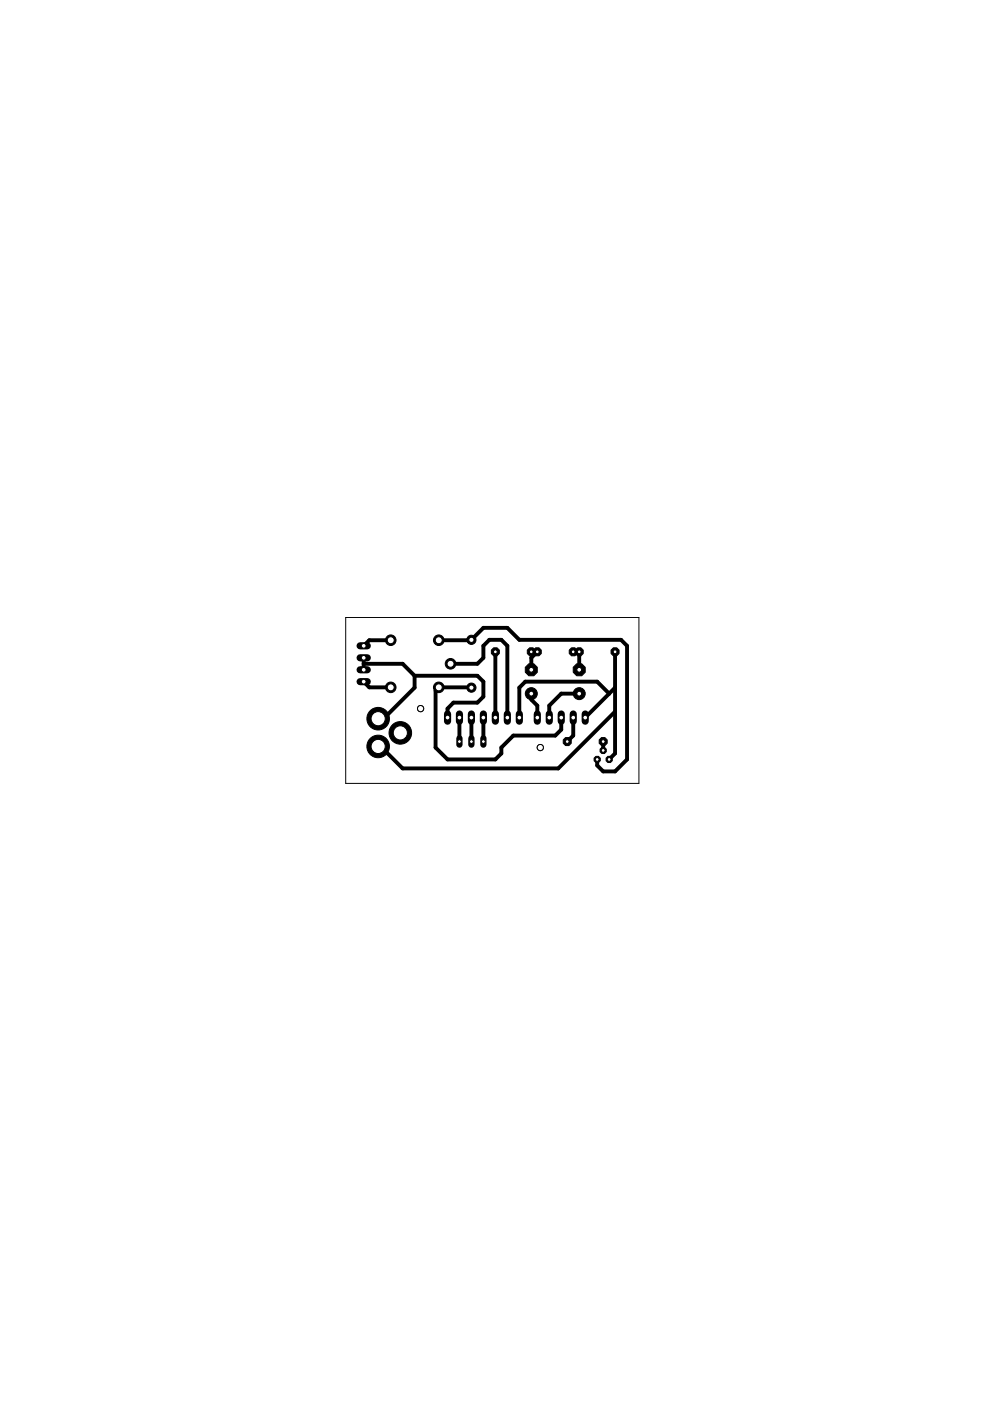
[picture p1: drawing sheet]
<svg xmlns="http://www.w3.org/2000/svg" width="210mm" height="297mm" viewBox="0 0 210 297" stroke-linecap="round" stroke-linejoin="round" font-family="sans-serif">
<g fill="none" stroke="#000" stroke-width=".83">
<path d="M77.1 139.5v2.5M82.8 135.7h-4.5l-1.2 1.2M93 135.7h6.9l2.6-2.6h5.1l2.5 2.6h21.6l1.2 1.2v24.1l-2.5 2.6h-2.5l-1.3-1.3v-1.3M105 138.2v13.9M112.6 138.2h1.3l-1.3 1.3v2.5M121.5 138.2h1.3v3.8M130.4 138.2v21.5l-1.2 1.3M77.1 140.7h8.3l2.5 2.6M77.1 144.5l1.2 1.2h4.5M87.9 143.3h13.3l1.3 1.2v3.2l-1.3 1.3h-5.1l-1.2 1.2v1.9M87.9 143.3v2.5l-6.6 6.6h-1.1M95.5 140.7h5.7l1.3-1.2v-2.6l1.3-1.2h2.5l1.3 1.2v15.2"/>
<path d="M97.4 152.1v5.1M99.9 145.8l-6.9-.1-.6 .7v12.1l2.5 2.5h10.1l1.3-1.3v-1.2l2.5-2.5h8.9l1.3-1.3v-2.6M99.9 152.1v5.1M102.5 152.1v5.1M112.6 147.1v1.2l1.3 1.3v2.5M121.5 152.1v3.9l-1.2 1.2M122.8 147.1h-3.8l-2.5 2.5v2.5M127.9 157.2v1.9M129.2 147.1l-2.6-2.6h-15.2l-1.3 1.3v6.3M129.2 147.1l-5.1 5M130.4 145.8l-1.2 1.3M130.4 150.9l-12 12h-33l-4.7-4.6h-.5"/>
</g>
<circle cx="122.8" cy="147.1" r="1.27" fill="#000" stroke="#000" stroke-width=".21"/>
<circle cx="122.8" cy="147.1" r=".51" fill="#fff" stroke="#000" stroke-width=".21"/>
<circle cx="122.8" cy="142" r="1.38" fill="#000" stroke="#000" stroke-width=".21"/>
<circle cx="122.8" cy="142" r=".51" fill="#fff" stroke="#000" stroke-width=".21"/>
<circle cx="112.6" cy="147.1" r="1.27" fill="#000" stroke="#000" stroke-width=".21"/>
<circle cx="112.6" cy="147.1" r=".51" fill="#fff" stroke="#000" stroke-width=".21"/>
<circle cx="112.6" cy="142" r="1.38" fill="#000" stroke="#000" stroke-width=".21"/>
<circle cx="112.6" cy="142" r=".51" fill="#fff" stroke="#000" stroke-width=".21"/>
<circle cx="99.9" cy="135.7" r=".97" fill="#000" stroke="#000" stroke-width=".21"/>
<circle cx="99.9" cy="135.7" r=".55" fill="#fff" stroke="#000" stroke-width=".21"/>
<circle cx="99.9" cy="145.8" r=".97" fill="#000" stroke="#000" stroke-width=".21"/>
<circle cx="99.9" cy="145.8" r=".55" fill="#fff" stroke="#000" stroke-width=".21"/>
<path d="M76.3 136.9h1.6" fill="none" stroke="#000" stroke-width="1.5"/>
<circle cx="77.1" cy="136.9" r=".51" fill="#fff" stroke="#000" stroke-width=".21"/>
<path d="M76.3 139.5h1.6" fill="none" stroke="#000" stroke-width="1.5"/>
<circle cx="77.1" cy="139.5" r=".51" fill="#fff" stroke="#000" stroke-width=".21"/>
<path d="M76.3 142h1.6" fill="none" stroke="#000" stroke-width="1.5"/>
<circle cx="77.1" cy="142" r=".51" fill="#fff" stroke="#000" stroke-width=".21"/>
<path d="M76.3 144.5h1.6" fill="none" stroke="#000" stroke-width="1.5"/>
<circle cx="77.1" cy="144.5" r=".51" fill="#fff" stroke="#000" stroke-width=".21"/>
<circle cx="82.8" cy="135.7" r="1.12" fill="#000" stroke="#000" stroke-width=".21"/>
<circle cx="82.8" cy="135.7" r=".74" fill="#fff" stroke="#000" stroke-width=".21"/>
<circle cx="82.8" cy="145.7" r="1.12" fill="#000" stroke="#000" stroke-width=".21"/>
<circle cx="82.8" cy="145.7" r=".74" fill="#fff" stroke="#000" stroke-width=".21"/>
<circle cx="93" cy="145.7" r="1.12" fill="#000" stroke="#000" stroke-width=".21"/>
<circle cx="93" cy="145.7" r=".74" fill="#fff" stroke="#000" stroke-width=".21"/>
<circle cx="93" cy="135.7" r="1.12" fill="#000" stroke="#000" stroke-width=".21"/>
<circle cx="93" cy="135.7" r=".74" fill="#fff" stroke="#000" stroke-width=".21"/>
<circle cx="95.5" cy="140.7" r="1.12" fill="#000" stroke="#000" stroke-width=".21"/>
<circle cx="95.5" cy="140.7" r=".74" fill="#fff" stroke="#000" stroke-width=".21"/>
<circle cx="120.3" cy="157.2" r=".92" fill="#000" stroke="#000" stroke-width=".21"/>
<circle cx="120.3" cy="157.2" r=".4" fill="#fff" stroke="#000" stroke-width=".21"/>
<circle cx="127.9" cy="157.2" r=".92" fill="#000" stroke="#000" stroke-width=".21"/>
<circle cx="127.9" cy="157.2" r=".4" fill="#fff" stroke="#000" stroke-width=".21"/>
<circle cx="105" cy="138.2" r=".92" fill="#000" stroke="#000" stroke-width=".21"/>
<circle cx="105" cy="138.2" r=".4" fill="#fff" stroke="#000" stroke-width=".21"/>
<circle cx="112.6" cy="138.2" r=".92" fill="#000" stroke="#000" stroke-width=".21"/>
<circle cx="112.6" cy="138.2" r=".4" fill="#fff" stroke="#000" stroke-width=".21"/>
<circle cx="113.9" cy="138.2" r=".92" fill="#000" stroke="#000" stroke-width=".21"/>
<circle cx="113.9" cy="138.2" r=".4" fill="#fff" stroke="#000" stroke-width=".21"/>
<circle cx="121.5" cy="138.2" r=".92" fill="#000" stroke="#000" stroke-width=".21"/>
<circle cx="121.5" cy="138.2" r=".4" fill="#fff" stroke="#000" stroke-width=".21"/>
<circle cx="122.8" cy="138.2" r=".92" fill="#000" stroke="#000" stroke-width=".21"/>
<circle cx="122.8" cy="138.2" r=".4" fill="#fff" stroke="#000" stroke-width=".21"/>
<circle cx="130.4" cy="138.2" r=".92" fill="#000" stroke="#000" stroke-width=".21"/>
<circle cx="130.4" cy="138.2" r=".4" fill="#fff" stroke="#000" stroke-width=".21"/>
<circle cx="129.2" cy="161" r=".71" fill="#000" stroke="#000" stroke-width=".21"/>
<circle cx="129.2" cy="161" r=".4" fill="#fff" stroke="#000" stroke-width=".21"/>
<circle cx="127.9" cy="159.1" r=".71" fill="#000" stroke="#000" stroke-width=".21"/>
<circle cx="127.9" cy="159.1" r=".4" fill="#fff" stroke="#000" stroke-width=".21"/>
<circle cx="126.6" cy="161" r=".71" fill="#000" stroke="#000" stroke-width=".21"/>
<circle cx="126.6" cy="161" r=".4" fill="#fff" stroke="#000" stroke-width=".21"/>
<path d="M94.9 151.4v1.5" fill="none" stroke="#000" stroke-width="1.5"/>
<circle cx="94.9" cy="152.1" r=".51" fill="#fff" stroke="#000" stroke-width=".21"/>
<path d="M97.4 151.4v1.5" fill="none" stroke="#000" stroke-width="1.5"/>
<circle cx="97.4" cy="152.1" r=".51" fill="#fff" stroke="#000" stroke-width=".21"/>
<path d="M99.9 151.4v1.5" fill="none" stroke="#000" stroke-width="1.5"/>
<circle cx="99.9" cy="152.1" r=".51" fill="#fff" stroke="#000" stroke-width=".21"/>
<path d="M102.5 151.4v1.5" fill="none" stroke="#000" stroke-width="1.5"/>
<circle cx="102.5" cy="152.1" r=".51" fill="#fff" stroke="#000" stroke-width=".21"/>
<path d="M105 151.4v1.5" fill="none" stroke="#000" stroke-width="1.5"/>
<circle cx="105" cy="152.1" r=".51" fill="#fff" stroke="#000" stroke-width=".21"/>
<path d="M107.6 151.4v1.5" fill="none" stroke="#000" stroke-width="1.5"/>
<circle cx="107.6" cy="152.1" r=".51" fill="#fff" stroke="#000" stroke-width=".21"/>
<path d="M110.1 151.4v1.5" fill="none" stroke="#000" stroke-width="1.5"/>
<circle cx="110.1" cy="152.1" r=".51" fill="#fff" stroke="#000" stroke-width=".21"/>
<path d="M97.4 156.5v1.4" fill="none" stroke="#000" stroke-width="1.3"/>
<circle cx="97.4" cy="157.2" r=".4" fill="#fff" stroke="#000" stroke-width=".21"/>
<path d="M102.5 156.5v1.4" fill="none" stroke="#000" stroke-width="1.3"/>
<circle cx="102.5" cy="157.2" r=".4" fill="#fff" stroke="#000" stroke-width=".21"/>
<path d="M99.9 156.5v1.4" fill="none" stroke="#000" stroke-width="1.3"/>
<circle cx="99.9" cy="157.2" r=".4" fill="#fff" stroke="#000" stroke-width=".21"/>
<path d="M113.9 151.4v1.5" fill="none" stroke="#000" stroke-width="1.5"/>
<circle cx="113.9" cy="152.1" r=".51" fill="#fff" stroke="#000" stroke-width=".21"/>
<path d="M116.5 151.4v1.5" fill="none" stroke="#000" stroke-width="1.5"/>
<circle cx="116.5" cy="152.1" r=".51" fill="#fff" stroke="#000" stroke-width=".21"/>
<path d="M119 151.4v1.5" fill="none" stroke="#000" stroke-width="1.5"/>
<circle cx="119" cy="152.1" r=".51" fill="#fff" stroke="#000" stroke-width=".21"/>
<path d="M121.5 151.4v1.5" fill="none" stroke="#000" stroke-width="1.5"/>
<circle cx="121.5" cy="152.1" r=".51" fill="#fff" stroke="#000" stroke-width=".21"/>
<path d="M124.1 151.4v1.5" fill="none" stroke="#000" stroke-width="1.5"/>
<circle cx="124.1" cy="152.1" r=".51" fill="#fff" stroke="#000" stroke-width=".21"/>
<circle cx="84.9" cy="155.4" r="2.39" fill="#000" stroke="#000" stroke-width=".21"/>
<circle cx="84.9" cy="155.4" r="1.5" fill="#fff" stroke="#000" stroke-width=".21"/>
<circle cx="80.2" cy="152.4" r="2.39" fill="#000" stroke="#000" stroke-width=".21"/>
<circle cx="80.2" cy="152.4" r="1.5" fill="#fff" stroke="#000" stroke-width=".21"/>
<circle cx="80.2" cy="158.3" r="2.39" fill="#000" stroke="#000" stroke-width=".21"/>
<circle cx="80.2" cy="158.3" r="1.5" fill="#fff" stroke="#000" stroke-width=".21"/>
<g fill="none" stroke="#000" stroke-width=".21">
<path d="M73.3 130.9h62.2v35.2h-62.2z"/>
<circle cx="89.2" cy="150.2" r=".66"/>
</g>
<circle cx="89.2" cy="150.2" r=".66" fill="#fff" stroke="#000" stroke-width=".21"/>
<circle cx="114.6" cy="158.5" r=".66" fill="none" stroke="#000" stroke-width=".21"/>
<circle cx="114.6" cy="158.5" r=".66" fill="#fff" stroke="#000" stroke-width=".21"/>
</svg>
